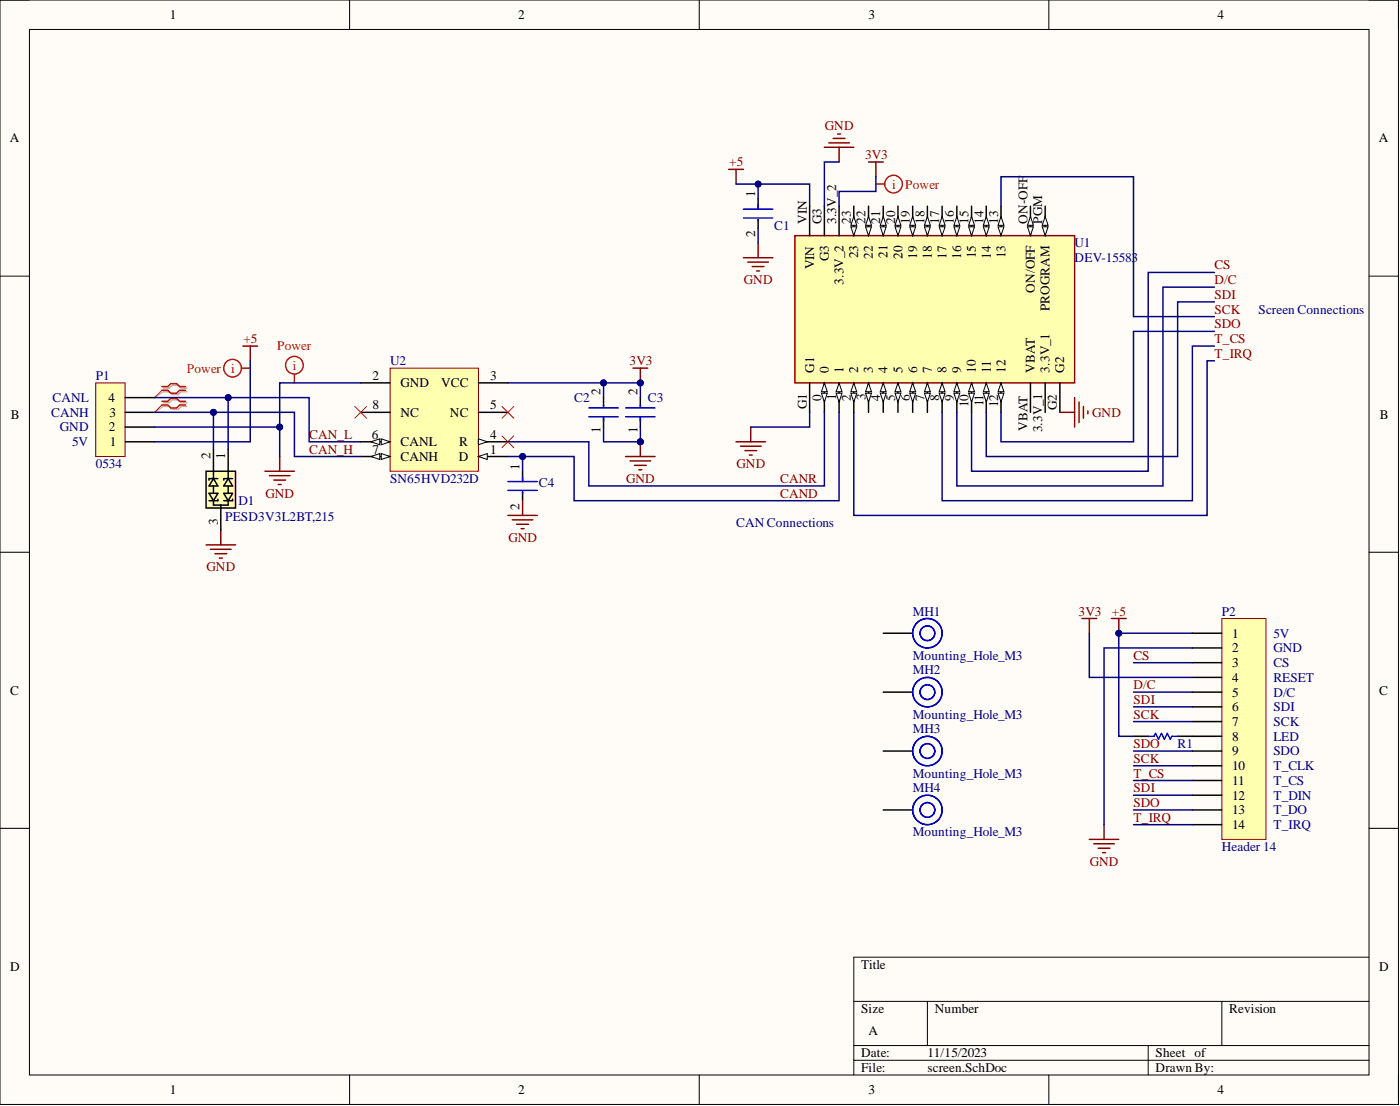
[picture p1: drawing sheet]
<svg xmlns="http://www.w3.org/2000/svg" width="241mm" height="190mm" viewBox="0 0 241 190" stroke-linecap="round" stroke-linejoin="round" font-family="sans-serif">
<defs><g id="words">
<g font-size="2.3">
<text x="29.3" y="3.3">1</text>
<text x="89.3" y="3.3">2</text>
<text x="149.7" y="3.3">3</text>
<text x="209.8" y="3.3">4</text>
<text x="1.7" y="24.5">A</text>
<text x="237.7" y="24.5">A</text>
<text x="130.2" y="34" transform="rotate(-90 130.2 34)">1</text>
<text x="130.2" y="40.8" transform="rotate(-90 130.2 40.8)">2</text>
<text x="139" y="38.6" transform="rotate(-90 139 38.6)">VIN</text>
<text x="141.6" y="38.6" transform="rotate(-90 141.6 38.6)">G3</text>
<text x="144.1" y="38.6" transform="rotate(-90 144.1 38.6)">3.3V_2</text>
<text x="146.7" y="38.6" transform="rotate(-90 146.7 38.6)">23</text>
<text x="149.2" y="38.6" transform="rotate(-90 149.2 38.6)">22</text>
<text x="151.7" y="38.6" transform="rotate(-90 151.7 38.6)">21</text>
<text x="154.3" y="38.6" transform="rotate(-90 154.3 38.6)">20</text>
<text x="156.8" y="38.6" transform="rotate(-90 156.8 38.6)">19</text>
<text x="159.3" y="38.6" transform="rotate(-90 159.3 38.6)">18</text>
<text x="161.9" y="38.6" transform="rotate(-90 161.9 38.6)">17</text>
<text x="164.4" y="38.6" transform="rotate(-90 164.4 38.6)">16</text>
<text x="166.9" y="38.6" transform="rotate(-90 166.9 38.6)">15</text>
<text x="169.5" y="38.6" transform="rotate(-90 169.5 38.6)">14</text>
<text x="172" y="38.6" transform="rotate(-90 172 38.6)">13</text>
<text x="177.1" y="38.6" transform="rotate(-90 177.1 38.6)">ON-OFF</text>
<text x="179.6" y="38.6" transform="rotate(-90 179.6 38.6)">PGM</text>
<text x="140.3" y="46.4" transform="rotate(-90 140.3 46.4)">VIN</text>
<text x="142.8" y="45" transform="rotate(-90 142.8 45)">G3</text>
<text x="147.9" y="44.5" transform="rotate(-90 147.9 44.5)">23</text>
<text x="150.5" y="44.6" transform="rotate(-90 150.5 44.6)">22</text>
<text x="153" y="44.4" transform="rotate(-90 153 44.4)">21</text>
<text x="155.5" y="44.6" transform="rotate(-90 155.5 44.6)">20</text>
<text x="158.1" y="44.6" transform="rotate(-90 158.1 44.6)">19</text>
<text x="160.6" y="44.6" transform="rotate(-90 160.6 44.6)">18</text>
<text x="163.1" y="44.6" transform="rotate(-90 163.1 44.6)">17</text>
<text x="165.7" y="44.6" transform="rotate(-90 165.7 44.6)">16</text>
<text x="168.2" y="44.5" transform="rotate(-90 168.2 44.5)">15</text>
<text x="170.8" y="44.6" transform="rotate(-90 170.8 44.6)">14</text>
<text x="173.3" y="44.5" transform="rotate(-90 173.3 44.5)">13</text>
<text x="145.4" y="49" transform="rotate(-90 145.4 49)">3.3V_2</text>
<text x="178.4" y="50.4" transform="rotate(-90 178.4 50.4)">ON/OFF</text>
<text x="180.9" y="53.6" transform="rotate(-90 180.9 53.6)">PROGRAM</text>
<text x="64.2" y="65.4">2</text>
<text x="84.5" y="65.4">3</text>
<text x="140.3" y="64.2" transform="rotate(-90 140.3 64.2)">G1</text>
<text x="142.8" y="64.2" transform="rotate(-90 142.8 64.2)">0</text>
<text x="145.4" y="64.2" transform="rotate(-90 145.4 64.2)">1</text>
<text x="147.9" y="64.2" transform="rotate(-90 147.9 64.2)">2</text>
<text x="150.5" y="64.2" transform="rotate(-90 150.5 64.2)">3</text>
<text x="153" y="64.2" transform="rotate(-90 153 64.2)">4</text>
<text x="155.5" y="64.2" transform="rotate(-90 155.5 64.2)">5</text>
<text x="158.1" y="64.2" transform="rotate(-90 158.1 64.2)">6</text>
<text x="160.6" y="64.2" transform="rotate(-90 160.6 64.2)">7</text>
<text x="163.1" y="64.2" transform="rotate(-90 163.1 64.2)">8</text>
<text x="165.7" y="64.2" transform="rotate(-90 165.7 64.2)">9</text>
<text x="168.2" y="64.2" transform="rotate(-90 168.2 64.2)">10</text>
<text x="170.8" y="64.2" transform="rotate(-90 170.8 64.2)">11</text>
<text x="173.3" y="64.2" transform="rotate(-90 173.3 64.2)">12</text>
<text x="178.4" y="64.2" transform="rotate(-90 178.4 64.2)">VBAT</text>
<text x="180.9" y="64.2" transform="rotate(-90 180.9 64.2)">3.3V_1</text>
<text x="183.4" y="64.2" transform="rotate(-90 183.4 64.2)">G2</text>
<text x="18.7" y="69.2">4</text>
<text x="18.9" y="71.8">3</text>
<text x="64.2" y="70.5">8</text>
<text x="69" y="66.7">GND</text>
<text x="69" y="71.8">NC</text>
<text x="76" y="66.7">VCC</text>
<text x="77.6" y="71.8">NC</text>
<text x="84.5" y="70.5">5</text>
<text x="103.5" y="68" transform="rotate(-90 103.5 68)">2</text>
<text x="109.9" y="68" transform="rotate(-90 109.9 68)">2</text>
<text x="139" y="70.5" transform="rotate(-90 139 70.5)">G1</text>
<text x="141.6" y="69.1" transform="rotate(-90 141.6 69.1)">0</text>
<text x="144.1" y="68.8" transform="rotate(-90 144.1 68.8)">1</text>
<text x="146.7" y="69" transform="rotate(-90 146.7 69)">2</text>
<text x="149.2" y="68.9" transform="rotate(-90 149.2 68.9)">3</text>
<text x="151.7" y="69.1" transform="rotate(-90 151.7 69.1)">4</text>
<text x="154.3" y="69" transform="rotate(-90 154.3 69)">5</text>
<text x="156.8" y="69" transform="rotate(-90 156.8 69)">6</text>
<text x="159.3" y="69" transform="rotate(-90 159.3 69)">7</text>
<text x="161.9" y="69" transform="rotate(-90 161.9 69)">8</text>
<text x="164.4" y="69" transform="rotate(-90 164.4 69)">9</text>
<text x="166.9" y="70.2" transform="rotate(-90 166.9 70.2)">10</text>
<text x="169.5" y="70" transform="rotate(-90 169.5 70)">11</text>
<text x="172" y="70.2" transform="rotate(-90 172 70.2)">12</text>
<text x="182.2" y="70.7" transform="rotate(-90 182.2 70.7)">G2</text>
<text x="1.9" y="72.1">B</text>
<text x="18.8" y="74.3">2</text>
<text x="18.9" y="76.9">1</text>
<text x="64.1" y="75.6">6</text>
<text x="69" y="76.9">CANL</text>
<text x="79.2" y="76.9">R</text>
<text x="84.5" y="75.6">4</text>
<text x="103.5" y="74.7" transform="rotate(-90 103.5 74.7)">1</text>
<text x="109.9" y="74.7" transform="rotate(-90 109.9 74.7)">1</text>
<text x="177.1" y="74.2" transform="rotate(-90 177.1 74.2)">VBAT</text>
<text x="179.6" y="74.5" transform="rotate(-90 179.6 74.5)">3.3V_1</text>
<text x="237.8" y="72.1">B</text>
<text x="36.3" y="79.1" transform="rotate(-90 36.3 79.1)">2</text>
<text x="38.8" y="79.1" transform="rotate(-90 38.8 79.1)">1</text>
<text x="64.2" y="78.1">7</text>
<text x="69" y="79.4">CANH</text>
<text x="79.1" y="79.4">D</text>
<text x="84.5" y="78.1">1</text>
<text x="89.6" y="80.9" transform="rotate(-90 89.6 80.9)">1</text>
<text x="89.6" y="87.8" transform="rotate(-90 89.6 87.8)">2</text>
<text x="37.6" y="90.5" transform="rotate(-90 37.6 90.5)">3</text>
<text x="212.4" y="109.8">1</text>
<text x="212.4" y="112.4">2</text>
<text x="1.8" y="119.6">C</text>
<text x="212.4" y="114.9">3</text>
<text x="212.4" y="117.4">4</text>
<text x="212.4" y="120">5</text>
<text x="237.7" y="119.6">C</text>
<text x="212.4" y="122.5">6</text>
<text x="212.4" y="125">7</text>
<text x="212.4" y="127.6">8</text>
<text x="212.4" y="130.1">9</text>
<text x="212.4" y="132.7">10</text>
<text x="212.4" y="135.2">11</text>
<text x="212.4" y="137.7">12</text>
<text x="212.4" y="140.3">13</text>
<text x="212.4" y="142.8">14</text>
<text x="1.8" y="167.2">D</text>
<text x="148.4" y="166.9">Title</text>
<text x="237.7" y="167.2">D</text>
<text x="148.4" y="174.5">Size</text>
<text x="149.7" y="178.3">A</text>
<text x="161.1" y="174.5">Number</text>
<text x="211.9" y="174.5">Revision</text>
<text x="148.4" y="182.1">Date:</text>
<text x="148.4" y="184.7">File:</text>
<text x="159.8" y="182.1">11/15/2023</text>
<text x="159.8" y="184.7">screen.SchDoc</text>
<text x="199.2" y="182.1">Sheet of</text>
<text x="199.2" y="184.7">Drawn By:</text>
<text x="29.3" y="188.5">1</text>
<text x="89.3" y="188.5">2</text>
<text x="149.7" y="188.5">3</text>
<text x="209.8" y="188.5">4</text>
</g>
<g font-size="2.3" fill="#800000">
<text x="142.2" y="22.3">GND</text>
<text x="125.7" y="28.7">+5</text>
<text x="149.1" y="27.4">3V3</text>
<text x="209.3" y="46.4">CS</text>
<text x="128.2" y="49">GND</text>
<text x="209.3" y="49">D/C</text>
<text x="209.3" y="51.5">SDI</text>
<text x="41.9" y="59.1">+5</text>
<text x="209.3" y="54">SCK</text>
<text x="209.3" y="56.6">SDO</text>
<text x="209.3" y="59.1">T_CS</text>
<text x="108.5" y="62.9">3V3</text>
<text x="209.3" y="61.6">T_IRQ</text>
<text x="188.3" y="71.8">GND</text>
<text x="53.3" y="75.6">CAN_L</text>
<text x="53.3" y="78.1">CAN_H</text>
<text x="107.9" y="83.2">GND</text>
<text x="126.9" y="80.7">GND</text>
<text x="134.5" y="83.2">CANR</text>
<text x="45.8" y="85.7">GND</text>
<text x="134.5" y="85.7">CAND</text>
<text x="87.6" y="93.3">GND</text>
<text x="35.6" y="98.4">GND</text>
<text x="185.9" y="106">3V3</text>
<text x="191.6" y="106">+5</text>
<text x="195.4" y="113.6">CS</text>
<text x="195.4" y="118.7">D/C</text>
<text x="195.4" y="121.2">SDI</text>
<text x="195.4" y="123.8">SCK</text>
<text x="195.4" y="128.9">SDO</text>
<text x="195.4" y="131.4">SCK</text>
<text x="195.4" y="133.9">T_CS</text>
<text x="195.4" y="136.5">SDI</text>
<text x="195.4" y="139">SDO</text>
<text x="195.4" y="141.5">T_IRQ</text>
<text x="187.8" y="149.1">GND</text>
</g>
<g font-size="2.3" fill="#f00">
<text x="153.8" y="32.5">i</text>
<text x="156" y="32.5">Power</text>
<text x="32.2" y="64.2">Power</text>
<text x="39.8" y="64.2">i</text>
<text x="47.8" y="60.4">Power</text>
<text x="50.5" y="63.7">i</text>
</g>
<g font-size="2.3" fill="#000080">
<text x="133.5" y="39.6">C1</text>
<text x="185.2" y="42.6">U1</text>
<text x="185.2" y="45.2">DEV-15583</text>
<text x="216.9" y="54">Screen Connections</text>
<text x="16.5" y="65.4">P1</text>
<text x="67.2" y="62.9">U2</text>
<text x="8.8" y="71.8">CANH</text>
<text x="9" y="69.2">CANL</text>
<text x="99" y="69.2">C2</text>
<text x="111.6" y="69.2">C3</text>
<text x="10.3" y="74.3">GND</text>
<text x="12.4" y="76.9">5V</text>
<text x="16.5" y="80.7">0534</text>
<text x="67.2" y="83.2">SN65HVD232D</text>
<text x="92.9" y="84">C4</text>
<text x="38.8" y="89.8">PESD3V3L2BT,215</text>
<text x="41.1" y="87">D1</text>
<text x="126.9" y="90.8">CAN Connections</text>
<text x="157.3" y="106">MH1</text>
<text x="210.6" y="106">P2</text>
<text x="157.3" y="113.6">Mounting_Hole_M3</text>
<text x="219.5" y="109.8">5V</text>
<text x="219.5" y="112.4">GND</text>
<text x="157.3" y="116.2">MH2</text>
<text x="219.5" y="114.9">CS</text>
<text x="219.5" y="117.4">RESET</text>
<text x="219.5" y="120">D/C</text>
<text x="157.3" y="123.8">Mounting_Hole_M3</text>
<text x="219.5" y="122.5">SDI</text>
<text x="219.5" y="125">SCK</text>
<text x="157.3" y="126.3">MH3</text>
<text x="203" y="128.9">R1</text>
<text x="219.5" y="127.6">LED</text>
<text x="219.5" y="130.1">SDO</text>
<text x="157.3" y="133.9">Mounting_Hole_M3</text>
<text x="157.3" y="136.5">MH4</text>
<text x="219.5" y="132.7">T_CLK</text>
<text x="219.5" y="135.2">T_CS</text>
<text x="219.5" y="137.7">T_DIN</text>
<text x="219.5" y="140.3">T_DO</text>
<text x="219.5" y="142.8">T_IRQ</text>
<text x="157.3" y="144.1">Mounting_Hole_M3</text>
<text x="210.6" y="146.6">Header 14</text>
</g>
</g></defs>
<path d="M0 0h241v190.2h-241z" fill-rule="evenodd" fill="#fffcf8"/>
<path d="M0 0h241v190.2h-241z" fill="none" stroke="#000" stroke-width=".17"/>
<path d="M5.1 5.1h230.9v180.1h-230.9z" fill-rule="evenodd" fill="#fffcf8"/>
<g fill="none" stroke="#000" stroke-width=".17">
<path d="M0 0h5.1M5.1 5.1h230.9v180.1h-230.9zM60.3 0v5.1M120.5 0v5.1M180.8 0v5.1M236 0h5v5.1M0 47.6h5.1M236 47.6h5M0 95.1h5.1M236 95.1h5M0 142.7h5.1M236 142.7h5"/>
<path d="M147.2 172.5h88.8M159.8 172.5v7.6M210.6 172.5v7.6M236 164.9h-88.8v20.3M60.3 185.2v5M120.5 185.2v5M147.2 180.1h88.8M147.2 182.6h88.8M180.8 185.2v5M197.9 180.1v5.1M241 185.2v5"/>
</g>
<path d="M67.2 63.4h15.3v17.8h-15.3z" fill-rule="evenodd" fill="#ffffb0"/>
<path d="M67.2 63.4h15.3v17.8h-15.3z" fill="none" stroke="#800000" stroke-width=".17"/>
<path d="M82.5 78.6h5" fill="none" stroke="#000" stroke-width=".25"/>
<path d="M82.5 78.6l1.5-.5v1z" fill="#f8fcff"/>
<path d="M82.5 78.6l1.5-.5v1z" fill="none" stroke="#000" stroke-width=".17"/>
<path d="M62.2 65.9h5M82.5 65.9h5M82.5 76.1h5" fill="none" stroke="#000" stroke-width=".25"/>
<path d="M82.5 75.6l1.5 .5-1.5 .5z" fill="#f8fcff"/>
<path d="M82.5 75.6l1.5 .5-1.5 .5z" fill="none" stroke="#000" stroke-width=".17"/>
<path d="M62.2 76.1h5M82.5 71h5" fill="none" stroke="#000" stroke-width=".25"/>
<path d="M65.7 75.6l1.5 .5-1.5 .5z" fill="#f8fcff"/>
<path d="M65.7 75.6l1.5 .5-1.5 .5z" fill="none" stroke="#000" stroke-width=".17"/>
<path d="M63.9 76.1l1.6-.5v1z" fill="#f8fcff"/>
<path d="M63.9 76.1l1.6-.5v1z" fill="none" stroke="#000" stroke-width=".17"/>
<path d="M62.2 78.6h5" fill="none" stroke="#000" stroke-width=".25"/>
<path d="M65.7 78.1l1.5 .5-1.5 .5z" fill="#f8fcff"/>
<path d="M65.7 78.1l1.5 .5-1.5 .5z" fill="none" stroke="#000" stroke-width=".17"/>
<path d="M63.9 78.6l1.6-.5v1z" fill="#f8fcff"/>
<path d="M63.9 78.6l1.6-.5v1z" fill="none" stroke="#000" stroke-width=".17"/>
<path d="M62.2 71h5" fill="none" stroke="#000" stroke-width=".25"/>
<path d="M48.2 78.6v2.6M45.7 81.2h5M46.4 81.9h3.6M47.2 82.7h2M48 83.5h.5" fill="none" stroke="#800000" stroke-width=".25"/>
<path d="M61.1 70l2.1 2M63.2 70l-2.1 2M86.5 70l2 2M88.5 70l-2 2" fill="none" stroke="#f00" stroke-width=".17"/>
<path d="M16.5 65.9h5.1v12.7h-5.1z" fill-rule="evenodd" fill="#ffffb0"/>
<path d="M16.5 65.9h5.1v12.7h-5.1z" fill="none" stroke="#800000" stroke-width=".17"/>
<path d="M21.6 76.1h5M21.6 73.6h5M21.6 71h5M21.6 68.5h5M110.4 68.5v1.5M110.4 71.8v1.8" fill="none" stroke="#000" stroke-width=".25"/>
<g fill="none" stroke="#f00" stroke-width=".25">
<path d="M50.7 64.4v1.5"/>
<circle cx="50.7" cy="62.9" r="1.52"/>
</g>
<path d="M107.8 78.6h5.1M108.6 79.4h3.5M110.4 76.1v2.5M35.5 93.9h5.1M36.3 94.6h3.5M37 95.4h2.1M37.8 96.1h.5M38.1 91.3v2.6M109.4 80.2h2M110.1 80.9h.5" fill="none" stroke="#800000" stroke-width=".25"/>
<path d="M107.8 71.8h5.1M107.8 70.3h5.1M110.4 69.8v.2M110.4 71.8v.7" fill="none" stroke="#00f" stroke-width=".25"/>
<circle cx="110.4" cy="76.1" r=".51" fill="#000080"/>
<circle cx="110.4" cy="76.1" r=".51" fill="none" stroke="#000080" stroke-width=".17"/>
<path d="M109.1 63.4h2.5M110.4 63.4v2.5" fill="none" stroke="#800000" stroke-width=".25"/>
<circle cx="110.4" cy="65.9" r=".51" fill="#000080"/>
<circle cx="110.4" cy="65.9" r=".51" fill="none" stroke="#000080" stroke-width=".17"/>
<path d="M41.9 59.6h2.5M43.1 59.6v2.5M87.5 88.8h5.1M88.3 89.5h3.5M89.1 90.3h2M89.8 91.1h.5M90.1 86.2v2.6" fill="none" stroke="#800000" stroke-width=".25"/>
<path d="M86.5 75.1l2 2M88.5 75.1l-2 2" fill="none" stroke="#f00" stroke-width=".17"/>
<path d="M104 68.5v1.5M104 71.8v1.8M90.1 81.2v1.7M90.1 84.7v1.5" fill="none" stroke="#000" stroke-width=".25"/>
<path d="M101.5 71.8h5.1M101.5 70.3h5.1M104 69.8v.2M104 71.8v.7M87.5 82.9h5.1M87.5 84.5h5.1M90.1 82.2v.7M90.1 84.7v.3" fill="none" stroke="#00f" stroke-width=".25"/>
<path d="M35.5 81.2h5.1v6.3h-5.1z" fill-rule="evenodd" fill="#ffffb0"/>
<g fill="none" stroke="#000" stroke-width=".25">
<path d="M36.8 77.4v5M39.3 77.4v5M35.5 81.2h5.1v6.3h-5.1zM36 85h1.6l-.8 1.2zM36.8 86.2v.8h2.5v-.8M36.8 83.7v1.3M36.8 82.4l.8 1.3h-1.6zM37.6 82.4h-1.6v.3M37.6 86v.2h-1.6M38.1 87v4.3M38.6 85h1.5l-.8 1.2zM39.3 83.7v1.3"/>
<path d="M39.3 82.4l.8 1.3h-1.5zM40.1 82.4h-1.5v.3M40.1 86v.2h-1.5"/>
</g>
<path d="M28.2 66.8h1l.5-.5h1l.5 .5h1M28.2 67.5h1l.5 .5h1l.5-.5h1M28.2 69.4h1l.5-.5h1l.5 .5h1M28.2 70h1l.5 .5h1l.5-.5h1" fill="none" stroke="#d0a19e" stroke-width=".25"/>
<path d="M28.2 67.5l-1.6 1M28.2 70l-1.6 1" fill="none" stroke="#d0a19e" stroke-width=".17"/>
<g fill="none" stroke="#f00" stroke-width=".25">
<path d="M27.9 66.6h1l.5-.5h1l.6 .5h1M27.9 67.2h1l.5 .5h1l.6-.5h1M27.9 69.1h1l.5-.5h1l.6 .5h1M27.9 69.8h1l.5 .5h1l.6-.5h1M41.6 63.4h1.5"/>
<circle cx="40.1" cy="63.4" r="1.52"/>
</g>
<path d="M27.9 67.2l-1.3 1.3M27.9 69.8l-1.3 1.2" fill="none" stroke="#f00" stroke-width=".17"/>
<path d="M137 40.6h48.2v25.3h-48.2z" fill-rule="evenodd" fill="#ffffb0"/>
<path d="M137 40.6h48.2v25.3h-48.2z" fill="none" stroke="#800000" stroke-width=".25"/>
<path d="M139.5 65.9v5.1M142.1 65.9v5.1" fill="none" stroke="#000" stroke-width=".25"/>
<path d="M142.1 65.9l.5 1.6h-1z" fill="#f8fcff"/>
<path d="M142.1 65.9l.5 1.6h-1z" fill="none" stroke="#000" stroke-width=".17"/>
<path d="M141.6 67.7h1l-.5 1.5z" fill="#f8fcff"/>
<path d="M141.6 67.7h1l-.5 1.5z" fill="none" stroke="#000" stroke-width=".17"/>
<path d="M144.6 65.9v5.1" fill="none" stroke="#000" stroke-width=".25"/>
<path d="M144.6 65.9l.5 1.6h-1z" fill="#f8fcff"/>
<path d="M144.6 65.9l.5 1.6h-1z" fill="none" stroke="#000" stroke-width=".17"/>
<path d="M144.1 67.7h1l-.5 1.5z" fill="#f8fcff"/>
<path d="M144.1 67.7h1l-.5 1.5z" fill="none" stroke="#000" stroke-width=".17"/>
<path d="M147.2 65.9v5.1" fill="none" stroke="#000" stroke-width=".25"/>
<path d="M147.2 65.9l.5 1.6h-1z" fill="#f8fcff"/>
<path d="M147.2 65.9l.5 1.6h-1z" fill="none" stroke="#000" stroke-width=".17"/>
<path d="M146.7 67.7h1l-.5 1.5z" fill="#f8fcff"/>
<path d="M146.7 67.7h1l-.5 1.5z" fill="none" stroke="#000" stroke-width=".17"/>
<path d="M149.7 65.9v5.1" fill="none" stroke="#000" stroke-width=".25"/>
<path d="M149.7 65.9l.5 1.6h-1z" fill="#f8fcff"/>
<path d="M149.7 65.9l.5 1.6h-1z" fill="none" stroke="#000" stroke-width=".17"/>
<path d="M149.2 67.7h1l-.5 1.5z" fill="#f8fcff"/>
<path d="M149.2 67.7h1l-.5 1.5z" fill="none" stroke="#000" stroke-width=".17"/>
<path d="M152.2 65.9v5.1" fill="none" stroke="#000" stroke-width=".25"/>
<path d="M152.2 65.9l.5 1.6h-1z" fill="#f8fcff"/>
<path d="M152.2 65.9l.5 1.6h-1z" fill="none" stroke="#000" stroke-width=".17"/>
<path d="M151.7 67.7h1l-.5 1.5z" fill="#f8fcff"/>
<path d="M151.7 67.7h1l-.5 1.5z" fill="none" stroke="#000" stroke-width=".17"/>
<path d="M154.8 65.9v5.1" fill="none" stroke="#000" stroke-width=".25"/>
<path d="M154.8 65.9l.5 1.6h-1z" fill="#f8fcff"/>
<path d="M154.8 65.9l.5 1.6h-1z" fill="none" stroke="#000" stroke-width=".17"/>
<path d="M154.3 67.7h1l-.5 1.5z" fill="#f8fcff"/>
<path d="M154.3 67.7h1l-.5 1.5z" fill="none" stroke="#000" stroke-width=".17"/>
<path d="M157.3 65.9v5.1" fill="none" stroke="#000" stroke-width=".25"/>
<path d="M157.3 65.9l.5 1.6h-1z" fill="#f8fcff"/>
<path d="M157.3 65.9l.5 1.6h-1z" fill="none" stroke="#000" stroke-width=".17"/>
<path d="M156.8 67.7h1l-.5 1.5z" fill="#f8fcff"/>
<path d="M156.8 67.7h1l-.5 1.5z" fill="none" stroke="#000" stroke-width=".17"/>
<path d="M159.8 65.9v5.1" fill="none" stroke="#000" stroke-width=".25"/>
<path d="M159.8 65.9l.6 1.6h-1.1z" fill="#f8fcff"/>
<path d="M159.8 65.9l.6 1.6h-1.1z" fill="none" stroke="#000" stroke-width=".17"/>
<path d="M159.3 67.7h1.1l-.6 1.5z" fill="#f8fcff"/>
<path d="M159.3 67.7h1.1l-.6 1.5z" fill="none" stroke="#000" stroke-width=".17"/>
<path d="M162.4 65.9v5.1" fill="none" stroke="#000" stroke-width=".25"/>
<path d="M162.4 65.9l.5 1.6h-1z" fill="#f8fcff"/>
<path d="M162.4 65.9l.5 1.6h-1z" fill="none" stroke="#000" stroke-width=".17"/>
<path d="M161.9 67.7h1l-.5 1.5z" fill="#f8fcff"/>
<path d="M161.9 67.7h1l-.5 1.5z" fill="none" stroke="#000" stroke-width=".17"/>
<path d="M164.9 65.9v5.1" fill="none" stroke="#000" stroke-width=".25"/>
<path d="M164.9 65.9l.5 1.6h-1z" fill="#f8fcff"/>
<path d="M164.9 65.9l.5 1.6h-1z" fill="none" stroke="#000" stroke-width=".17"/>
<path d="M164.4 67.7h1l-.5 1.5z" fill="#f8fcff"/>
<path d="M164.4 67.7h1l-.5 1.5z" fill="none" stroke="#000" stroke-width=".17"/>
<path d="M167.5 65.9v5.1" fill="none" stroke="#000" stroke-width=".25"/>
<path d="M167.5 65.9l.5 1.6h-1.1z" fill="#f8fcff"/>
<path d="M167.5 65.9l.5 1.6h-1.1z" fill="none" stroke="#000" stroke-width=".17"/>
<path d="M166.9 67.7h1.1l-.5 1.5z" fill="#f8fcff"/>
<path d="M166.9 67.7h1.1l-.5 1.5z" fill="none" stroke="#000" stroke-width=".17"/>
<path d="M170 65.9v5.1" fill="none" stroke="#000" stroke-width=".25"/>
<path d="M170 65.9l.5 1.6h-1z" fill="#f8fcff"/>
<path d="M170 65.9l.5 1.6h-1z" fill="none" stroke="#000" stroke-width=".17"/>
<path d="M169.5 67.7h1l-.5 1.5z" fill="#f8fcff"/>
<path d="M169.5 67.7h1l-.5 1.5z" fill="none" stroke="#000" stroke-width=".17"/>
<path d="M172.5 65.9v5.1" fill="none" stroke="#000" stroke-width=".25"/>
<path d="M172.5 65.9l.5 1.6h-1z" fill="#f8fcff"/>
<path d="M172.5 65.9l.5 1.6h-1z" fill="none" stroke="#000" stroke-width=".17"/>
<path d="M172 67.7h1l-.5 1.5z" fill="#f8fcff"/>
<path d="M172 67.7h1l-.5 1.5z" fill="none" stroke="#000" stroke-width=".17"/>
<path d="M139.5 35.5v5.1M142.1 35.5v5.1M144.6 35.5v5.1M147.2 35.5v5.1M177.6 65.9v5.1M180.1 65.9v5.1M182.7 65.9v5.1" fill="none" stroke="#000" stroke-width=".25"/>
<path d="M146.7 39.1h1l-.5 1.5z" fill="#f8fcff"/>
<path d="M146.7 39.1h1l-.5 1.5z" fill="none" stroke="#000" stroke-width=".17"/>
<path d="M147.2 37.3l.5 1.5h-1z" fill="#f8fcff"/>
<path d="M147.2 37.3l.5 1.5h-1z" fill="none" stroke="#000" stroke-width=".17"/>
<path d="M149.7 35.5v5.1" fill="none" stroke="#000" stroke-width=".25"/>
<path d="M149.2 39.1h1l-.5 1.5z" fill="#f8fcff"/>
<path d="M149.2 39.1h1l-.5 1.5z" fill="none" stroke="#000" stroke-width=".17"/>
<path d="M149.7 37.3l.5 1.5h-1z" fill="#f8fcff"/>
<path d="M149.7 37.3l.5 1.5h-1z" fill="none" stroke="#000" stroke-width=".17"/>
<path d="M152.2 35.5v5.1" fill="none" stroke="#000" stroke-width=".25"/>
<path d="M151.7 39.1h1l-.5 1.5z" fill="#f8fcff"/>
<path d="M151.7 39.1h1l-.5 1.5z" fill="none" stroke="#000" stroke-width=".17"/>
<path d="M152.2 37.3l.5 1.5h-1z" fill="#f8fcff"/>
<path d="M152.2 37.3l.5 1.5h-1z" fill="none" stroke="#000" stroke-width=".17"/>
<path d="M154.8 35.5v5.1" fill="none" stroke="#000" stroke-width=".25"/>
<path d="M154.3 39.1h1l-.5 1.5z" fill="#f8fcff"/>
<path d="M154.3 39.1h1l-.5 1.5z" fill="none" stroke="#000" stroke-width=".17"/>
<path d="M154.8 37.3l.5 1.5h-1z" fill="#f8fcff"/>
<path d="M154.8 37.3l.5 1.5h-1z" fill="none" stroke="#000" stroke-width=".17"/>
<path d="M157.3 35.5v5.1" fill="none" stroke="#000" stroke-width=".25"/>
<path d="M156.8 39.1h1l-.5 1.5z" fill="#f8fcff"/>
<path d="M156.8 39.1h1l-.5 1.5z" fill="none" stroke="#000" stroke-width=".17"/>
<path d="M157.3 37.3l.5 1.5h-1z" fill="#f8fcff"/>
<path d="M157.3 37.3l.5 1.5h-1z" fill="none" stroke="#000" stroke-width=".17"/>
<path d="M159.8 35.5v5.1" fill="none" stroke="#000" stroke-width=".25"/>
<path d="M159.3 39.1h1.1l-.6 1.5z" fill="#f8fcff"/>
<path d="M159.3 39.1h1.1l-.6 1.5z" fill="none" stroke="#000" stroke-width=".17"/>
<path d="M159.8 37.3l.6 1.5h-1.1z" fill="#f8fcff"/>
<path d="M159.8 37.3l.6 1.5h-1.1z" fill="none" stroke="#000" stroke-width=".17"/>
<path d="M162.4 35.5v5.1" fill="none" stroke="#000" stroke-width=".25"/>
<path d="M161.9 39.1h1l-.5 1.5z" fill="#f8fcff"/>
<path d="M161.9 39.1h1l-.5 1.5z" fill="none" stroke="#000" stroke-width=".17"/>
<path d="M162.4 37.3l.5 1.5h-1z" fill="#f8fcff"/>
<path d="M162.4 37.3l.5 1.5h-1z" fill="none" stroke="#000" stroke-width=".17"/>
<path d="M164.9 35.5v5.1" fill="none" stroke="#000" stroke-width=".25"/>
<path d="M164.4 39.1h1l-.5 1.5z" fill="#f8fcff"/>
<path d="M164.4 39.1h1l-.5 1.5z" fill="none" stroke="#000" stroke-width=".17"/>
<path d="M164.9 37.3l.5 1.5h-1z" fill="#f8fcff"/>
<path d="M164.9 37.3l.5 1.5h-1z" fill="none" stroke="#000" stroke-width=".17"/>
<path d="M167.5 35.5v5.1" fill="none" stroke="#000" stroke-width=".25"/>
<path d="M166.9 39.1h1.1l-.5 1.5z" fill="#f8fcff"/>
<path d="M166.9 39.1h1.1l-.5 1.5z" fill="none" stroke="#000" stroke-width=".17"/>
<path d="M167.5 37.3l.5 1.5h-1.1z" fill="#f8fcff"/>
<path d="M167.5 37.3l.5 1.5h-1.1z" fill="none" stroke="#000" stroke-width=".17"/>
<path d="M170 35.5v5.1" fill="none" stroke="#000" stroke-width=".25"/>
<path d="M169.5 39.1h1l-.5 1.5z" fill="#f8fcff"/>
<path d="M169.5 39.1h1l-.5 1.5z" fill="none" stroke="#000" stroke-width=".17"/>
<path d="M170 37.3l.5 1.5h-1z" fill="#f8fcff"/>
<path d="M170 37.3l.5 1.5h-1z" fill="none" stroke="#000" stroke-width=".17"/>
<path d="M172.5 35.5v5.1" fill="none" stroke="#000" stroke-width=".25"/>
<path d="M172 39.1h1l-.5 1.5z" fill="#f8fcff"/>
<path d="M172 39.1h1l-.5 1.5z" fill="none" stroke="#000" stroke-width=".17"/>
<path d="M172.5 37.3l.5 1.5h-1z" fill="#f8fcff"/>
<path d="M172.5 37.3l.5 1.5h-1z" fill="none" stroke="#000" stroke-width=".17"/>
<path d="M177.6 35.5v5.1" fill="none" stroke="#000" stroke-width=".25"/>
<path d="M177.1 39.1h1l-.5 1.5z" fill="#f8fcff"/>
<path d="M177.1 39.1h1l-.5 1.5z" fill="none" stroke="#000" stroke-width=".17"/>
<path d="M177.6 37.3l.5 1.5h-1z" fill="#f8fcff"/>
<path d="M177.6 37.3l.5 1.5h-1z" fill="none" stroke="#000" stroke-width=".17"/>
<path d="M180.1 35.5v5.1" fill="none" stroke="#000" stroke-width=".25"/>
<path d="M179.6 39.1h1l-.5 1.5z" fill="#f8fcff"/>
<path d="M179.6 39.1h1l-.5 1.5z" fill="none" stroke="#000" stroke-width=".17"/>
<path d="M180.1 37.3l.5 1.5h-1z" fill="#f8fcff"/>
<path d="M180.1 37.3l.5 1.5h-1z" fill="none" stroke="#000" stroke-width=".17"/>
<g fill="none" stroke="#800000" stroke-width=".25">
<path d="M125.6 29.2h2.5M126.9 29.2v2.5M142.1 25.4h5.1M142.8 24.6h3.6M143.6 23.8h2M144.4 23.1h.5M144.6 25.4v2.5M149.7 27.9h2.5M151 27.9v2.5M128.1 44.4h5.1M128.9 45.2h3.5M129.7 45.9h2"/>
<path d="M130.4 46.7h.5M130.7 41.9v2.5M126.9 76.1h5M127.6 76.9h3.6M128.4 77.6h2M129.1 78.4h.6M129.4 73.6v2.5M182.7 71h2.5M185.2 68.5v5.1M186 69.2v3.6M186.7 70v2M187.5 70.8v.5"/>
</g>
<g fill="none" stroke="#f00" stroke-width=".25">
<path d="M151 31.7h1.5"/>
<circle cx="154" cy="31.7" r="1.52"/>
</g>
<path d="M130.7 34.2v1.8M130.7 37.8v1.5" fill="none" stroke="#000" stroke-width=".25"/>
<path d="M128.1 36h5.1M128.1 37.5h5.1M130.7 35.3v.7M130.7 37.8v.2" fill="none" stroke="#00f" stroke-width=".25"/>
<path d="M210.6 106.5h7.6v38.1h-7.6z" fill-rule="evenodd" fill="#ffffb0"/>
<path d="M210.6 106.5h7.6v38.1h-7.6z" fill="none" stroke="#800000" stroke-width=".17"/>
<g fill="none" stroke="#000" stroke-width=".25">
<path d="M205.5 109.1h5.1M205.5 111.6h5.1M205.5 114.1h5.1M205.5 116.7h5.1M205.5 119.2h5.1M195.4 126.8h2.5M203 126.8h7.6M205.5 121.8h5.1M205.5 124.3h5.1M205.5 129.4h5.1M205.5 131.9h5.1M205.5 134.4h5.1"/>
<path d="M205.5 137h5.1M205.5 139.5h5.1M205.5 142h5.1"/>
</g>
<path d="M197.9 126.8h1l.3-.5 .5 1 .5-1 .5 1 .5-1 .5 1 .3-.5h1" fill="none" stroke="#00f" stroke-width=".25"/>
<path d="M191.6 106.5h2.5M192.8 106.5v2.6" fill="none" stroke="#800000" stroke-width=".25"/>
<circle cx="192.8" cy="109.1" r=".51" fill="#000080"/>
<circle cx="192.8" cy="109.1" r=".51" fill="none" stroke="#000080" stroke-width=".17"/>
<path d="M186.5 106.5h2.5M187.8 106.5v2.6M187.8 144.6h5M188.5 145.3h3.6M189.3 146.1h2M190 146.9h.5M190.3 142v2.6" fill="none" stroke="#800000" stroke-width=".25"/>
<path d="M26.6 73.6h21.6v5" fill="none" stroke="#000080" stroke-width=".25"/>
<circle cx="48.2" cy="73.6" r=".51" fill="#000080"/>
<circle cx="48.2" cy="73.6" r=".51" fill="none" stroke="#000080" stroke-width=".17"/>
<path d="M110.4 73.6v2.5" fill="none" stroke="#000080" stroke-width=".25"/>
<circle cx="110.4" cy="76.1" r=".51" fill="#000080"/>
<circle cx="110.4" cy="76.1" r=".51" fill="none" stroke="#000080" stroke-width=".17"/>
<path d="M104 73.6v2.5h6.4" fill="none" stroke="#000080" stroke-width=".25"/>
<circle cx="110.4" cy="76.1" r=".51" fill="#000080"/>
<circle cx="110.4" cy="76.1" r=".51" fill="none" stroke="#000080" stroke-width=".17"/>
<path d="M62.2 65.9h-14v7.7" fill="none" stroke="#000080" stroke-width=".25"/>
<circle cx="48.2" cy="73.6" r=".51" fill="#000080"/>
<circle cx="48.2" cy="73.6" r=".51" fill="none" stroke="#000080" stroke-width=".17"/>
<path d="M104 65.9v2.6" fill="none" stroke="#000080" stroke-width=".25"/>
<circle cx="104" cy="65.9" r=".51" fill="#000080"/>
<circle cx="104" cy="65.9" r=".51" fill="none" stroke="#000080" stroke-width=".17"/>
<path d="M36.8 71v6.4" fill="none" stroke="#000080" stroke-width=".25"/>
<circle cx="36.8" cy="71" r=".51" fill="#000080"/>
<circle cx="36.8" cy="71" r=".51" fill="none" stroke="#000080" stroke-width=".17"/>
<path d="M90.1 78.6v2.6" fill="none" stroke="#000080" stroke-width=".25"/>
<circle cx="90.1" cy="78.6" r=".51" fill="#000080"/>
<circle cx="90.1" cy="78.6" r=".51" fill="none" stroke="#000080" stroke-width=".17"/>
<path d="M39.3 68.5v8.9" fill="none" stroke="#000080" stroke-width=".25"/>
<circle cx="39.3" cy="68.5" r=".51" fill="#000080"/>
<circle cx="39.3" cy="68.5" r=".51" fill="none" stroke="#000080" stroke-width=".17"/>
<path d="M26.6 71h24.1v7.6h11.5M43.1 62.1v14h-16.5M142.1 71v12.7h-40.6v-7.6h-14" fill="none" stroke="#000080" stroke-width=".25"/>
<circle cx="36.8" cy="71" r=".51" fill="#000080"/>
<circle cx="36.8" cy="71" r=".51" fill="none" stroke="#000080" stroke-width=".17"/>
<path d="M26.6 68.5h26.7v7.6h8.9" fill="none" stroke="#000080" stroke-width=".25"/>
<circle cx="39.3" cy="68.5" r=".51" fill="#000080"/>
<circle cx="39.3" cy="68.5" r=".51" fill="none" stroke="#000080" stroke-width=".17"/>
<path d="M144.6 71v15.2h-45.6v-7.6h-11.5" fill="none" stroke="#000080" stroke-width=".25"/>
<circle cx="90.1" cy="78.6" r=".51" fill="#000080"/>
<circle cx="90.1" cy="78.6" r=".51" fill="none" stroke="#000080" stroke-width=".17"/>
<path d="M87.5 65.9h22.9v2.6" fill="none" stroke="#000080" stroke-width=".25"/>
<circle cx="104" cy="65.9" r=".51" fill="#000080"/>
<circle cx="104" cy="65.9" r=".51" fill="none" stroke="#000080" stroke-width=".17"/>
<circle cx="110.4" cy="65.9" r=".51" fill="#000080"/>
<circle cx="110.4" cy="65.9" r=".51" fill="none" stroke="#000080" stroke-width=".17"/>
<path d="M130.7 34.2v-2.5h8.8v3.8M130.7 39.3v2.6M172.5 35.5v-5.1h22.9v24.1h13.9M209.3 46.9h-11.4v34.3h-30.4v-10.2M209.3 49.5h-8.9v34.2h-35.5v-12.7M209.3 59.6h-3.8v26.6h-43.1v-15.2M209.3 52h-6.3v26.6h-33v-7.6M209.3 57.1h-13.9v19h-22.9v-5.1M209.3 62.1h-1.2v26.7h-60.9v-17.8" fill="none" stroke="#000080" stroke-width=".25"/>
<circle cx="130.7" cy="31.7" r=".51" fill="#000080"/>
<circle cx="130.7" cy="31.7" r=".51" fill="none" stroke="#000080" stroke-width=".17"/>
<path d="M126.9 31.7h3.8" fill="none" stroke="#000080" stroke-width=".25"/>
<circle cx="130.7" cy="31.7" r=".51" fill="#000080"/>
<circle cx="130.7" cy="31.7" r=".51" fill="none" stroke="#000080" stroke-width=".17"/>
<g fill="none" stroke="#000080" stroke-width=".25">
<path d="M144.6 27.9h-2.5v7.6M151 30.4v2.6h-6.4v2.5M139.5 71v2.6h-10.1M195.4 114.1h10.1M195.4 119.2h10.1M205.5 109.1h-12.7v17.7h2.6M195.4 121.8h10.1M195.4 124.3h10.1M195.4 129.4h10.1M195.4 131.9h10.1M195.4 134.4h10.1M195.4 137h10.1"/>
<path d="M195.4 139.5h10.1M195.4 142h10.1"/>
</g>
<circle cx="192.8" cy="109.1" r=".51" fill="#000080"/>
<circle cx="192.8" cy="109.1" r=".51" fill="none" stroke="#000080" stroke-width=".17"/>
<path d="M187.8 109.1v7.6h17.7M205.5 111.6h-15.2v30.4" fill="none" stroke="#000080" stroke-width=".25"/>
<path d="M152.2 109.1h5.1M152.2 119.2h5.1M152.2 129.4h5.1M152.2 139.5h5.1" fill="none" stroke="#000" stroke-width=".25"/>
<g fill="none" stroke="#00f" stroke-width=".25">
<circle cx="159.8" cy="109.1" r="2.54"/>
<circle cx="159.8" cy="119.2" r="2.54"/>
<circle cx="159.8" cy="109.1" r="1.27"/>
<circle cx="159.8" cy="119.2" r="1.27"/>
<circle cx="159.8" cy="139.5" r="2.54"/>
<circle cx="159.8" cy="129.4" r="2.54"/>
<circle cx="159.8" cy="129.4" r="1.27"/>
<circle cx="159.8" cy="139.5" r="1.27"/>
</g>
<use href="#words"/>
</svg>
